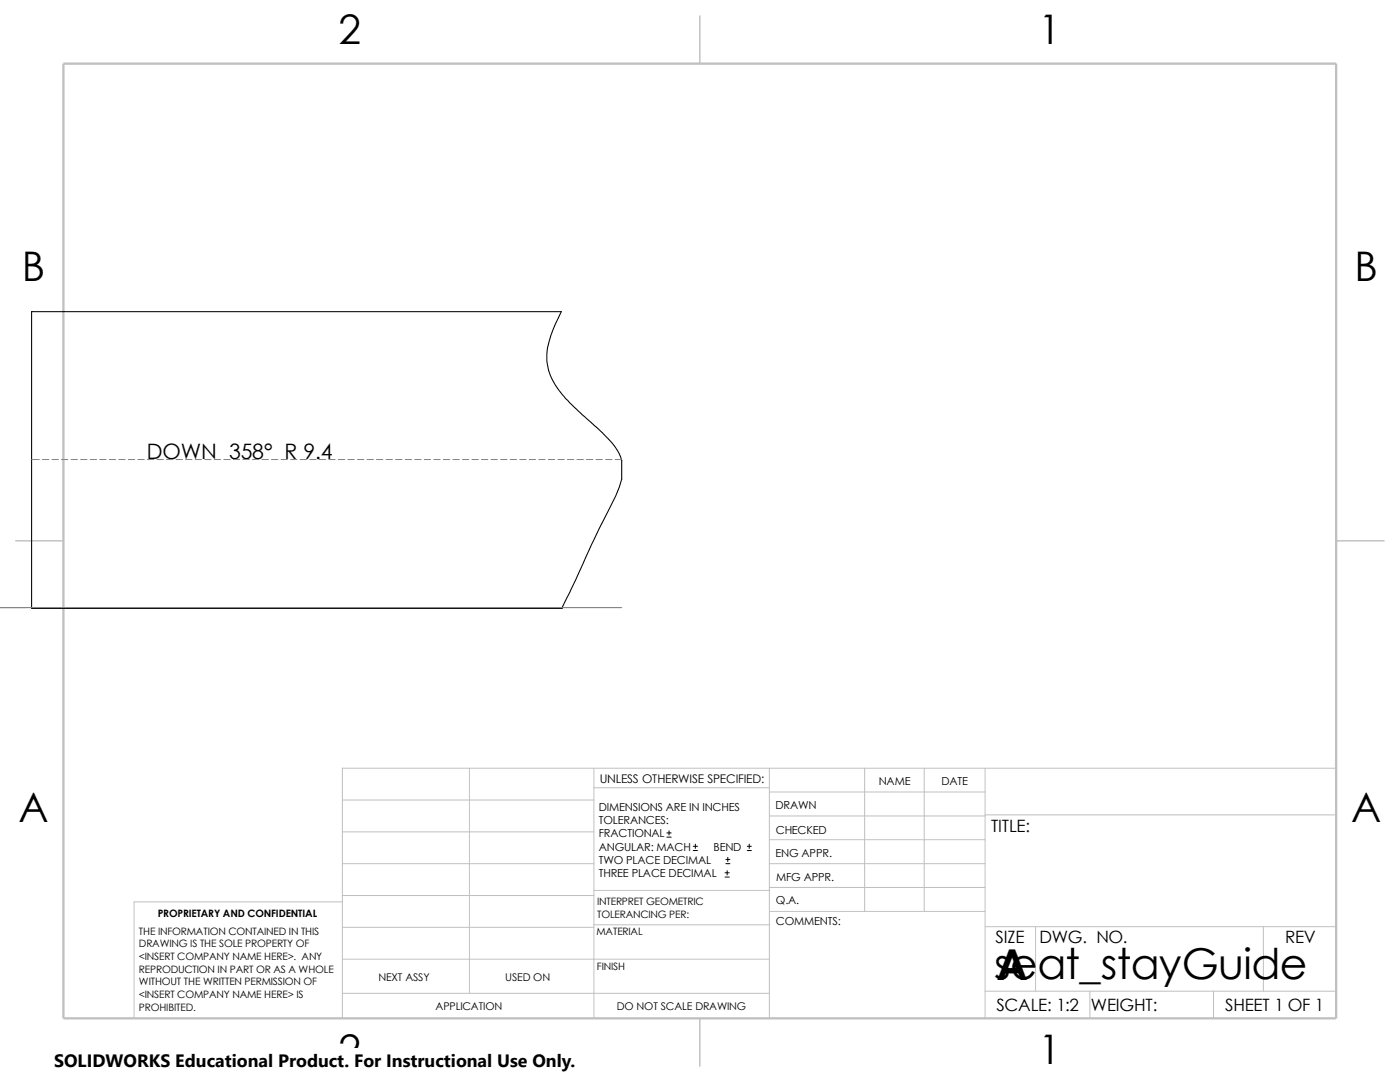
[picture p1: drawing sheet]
<svg xmlns="http://www.w3.org/2000/svg" width="279mm" height="216mm" viewBox="0 0 279 216" stroke-linecap="round" stroke-linejoin="round" font-family="sans-serif">
<defs><g id="words">
<g font-size="8.5">
<text x="198.4" y="195.3">seat_stayGuide</text>
<text x="198.8" y="195.5">A</text>
</g>
<g font-size="8.1">
<text x="67.6" y="8.8">2</text>
<text x="207.3" y="8.8">1</text>
<text x="4.4" y="56.1">B</text>
<text x="270.3" y="56.1">B</text>
<text x="3.7" y="164.1">A</text>
<text x="269.6" y="164.1">A</text>
<text x="67.6" y="212.3">2</text>
<text x="207.3" y="212.3">1</text>
</g>
<text font-size="4.2" x="29.3" y="91.6">DOWN 358° R 9.4</text>
<text font-size="3.6" x="10.8" y="213">SOLIDWORKS Educational Product. For Instructional Use Only.</text>
<g font-size="3.4">
<text x="197.8" y="166">TITLE:</text>
<text x="198.7" y="188.1">SIZE</text>
<text x="207.5" y="188.1">DWG. NO.</text>
<text x="256.5" y="188.2">REV</text>
<text x="198.8" y="201.7">SCALE: 1:2</text>
<text x="217.7" y="201.8">WEIGHT:</text>
<text x="244.5" y="201.7">SHEET 1 OF 1</text>
</g>
<text font-size="2.4" x="119.7" y="156.2">UNLESS OTHERWISE SPECIFIED:</text>
<g font-size="2.2">
<text x="119.5" y="161.8">DIMENSIONS ARE IN INCHES</text>
<text x="154.8" y="161.5">DRAWN</text>
<text x="175.4" y="156.7">NAME</text>
<text x="187.9" y="156.7">DATE</text>
<text x="119.5" y="164.4">TOLERANCES:</text>
<text x="119.5" y="167.1">FRACTIONAL</text>
<text x="154.8" y="166.3">CHECKED</text>
<text x="119.5" y="172.4">TWO PLACE DECIMAL</text>
<text x="119.5" y="169.8">ANGULAR: MACH</text>
<text x="142.4" y="169.8">BEND</text>
<text x="154.8" y="171">ENG APPR.</text>
<text x="119.5" y="175">THREE PLACE DECIMAL</text>
<text x="154.9" y="175.7">MFG APPR.</text>
<text x="154.9" y="184.7">COMMENTS:</text>
<text x="154.9" y="180.5">Q.A.</text>
</g>
<g font-size="2.1">
<text x="75.5" y="195.7">NEXT ASSY</text>
<text x="100.8" y="195.7">USED ON</text>
<text x="86.9" y="201.5">APPLICATION</text>
<text x="123.1" y="201.6">DO NOT SCALE DRAWING</text>
</g>
<g font-size="2">
<text x="31.5" y="183">PROPRIETARY AND CONFIDENTIAL</text>
<text x="119.2" y="183.1">TOLERANCING PER:</text>
<text x="119.2" y="180.6">INTERPRET GEOMETRIC</text>
<text x="27.7" y="186.5">THE INFORMATION CONTAINED IN THIS</text>
<text x="27.7" y="189.1">DRAWING IS THE SOLE PROPERTY OF</text>
<text x="27.7" y="191.6">&lt;INSERT COMPANY NAME HERE&gt;. ANY</text>
<text x="119" y="186.6">MATERIAL</text>
<text x="27.7" y="194.1">REPRODUCTION IN PART OR AS A WHOLE</text>
<text x="27.7" y="196.6">WITHOUT THE WRITTEN PERMISSION OF</text>
<text x="119.1" y="193.5">FINISH</text>
<text x="27.7" y="199.1">&lt;INSERT COMPANY NAME HERE&gt; IS</text>
<text x="27.7" y="201.7">PROHIBITED.</text>
</g>
</g></defs>
<g fill="none" stroke="#c0c0c0" stroke-width=".2">
<path d="M68.3 159.6h50.2M93.7 153.3v44.9M118.5 157.2h35M118.5 153.3v49.9M153.5 158h43.1M153.5 153.3v49.9M172.6 153.3v28.6M184.4 153.3v28.6M196.6 153.3v49.9M266.7 153.3h-198.4v49.9M68.3 180h-41.5v23.2M68.3 172.3h50.2"/>
<path d="M68.3 178.7h50.2M68.3 166h50.2M118.5 177.7h35.1M153.5 172.3h43.1M153.5 177.1h43.1M153.5 167.6h43.1M153.5 162.8h43.1M196.6 162.6h70.1M68.3 191.4h85.2M68.3 185h50.2M68.3 198.2h85.2M118.5 184.5h35.1"/>
<path d="M153.6 181.9h43M196.6 197.8h70.1M196.6 184.9h70.1M206.7 184.9v12.9M217.5 197.8v5.4M242.2 197.8v5.4M252.1 184.9v12.9"/>
</g>
<path d="M139.7 3.2v9.5M3.1 107.9h9.6M266.7 107.9h9.5M139.7 203.2v9.5" fill="none" stroke="#c0c0c0" stroke-width=".21"/>
<path d="M12.7 12.7h254v190.5h-254z" fill="none" stroke="#c0c0c0" stroke-width=".47"/>
<path d="M6.3 62.2h105.7l-.6 1.3a17.2 17.2 0 0 0-2.3 8.6 14.2 14.2 0 0 0 4.6 8.3l4.9 4.5a25 25 0 0 1 5 5.6l.5 1.4a13.2 13.2 0 0 1-1.9 8.4l-4.1 8.3-5.9 12.8h-105.9z" fill="none" stroke="#000" stroke-width=".21"/>
<g fill="none" stroke="#000" stroke-width=".2">
<path d="M133.1 167h.8M133.1 166.2h.8M133.5 165.8v.8M138.3 169.7h.9M138.3 168.9h.9M138.8 168.4v.9M144.7 175h.8M144.7 174.2h.8M144.9 172.3h.8M144.9 171.5h.8M145.1 173.7v.9M145.2 171.1v.8"/>
<path d="M149.1 169.7h.8M149.1 168.9h.8M149.5 168.4v.9"/>
</g>
<path d="M-.1 121.2h124.2" fill="none" stroke="#808080" stroke-width=".21"/>
<g fill="none" stroke="#808080" stroke-width=".2">
<path d="M6.3 91.7h1.5M8.5 91.7h1.2M10.4 91.7h1.2M12.3 91.7h1.2M14.2 91.7h1.3M16.1 91.7h1.3M18 91.7h1.3M19.9 91.7h1.3M21.8 91.7h1.3M23.7 91.7h1.3M25.6 91.7h1.3M27.5 91.7h1.3"/>
<path d="M29.4 91.7h1.3M31.3 91.7h1.3M33.2 91.7h1.3M35.1 91.7h1.3M37 91.7h1.3M38.9 91.7h1.3M40.9 91.7h1.2M42.8 91.7h1.2M44.7 91.7h1.2M46.6 91.7h1.2M48.5 91.7h1.2M50.4 91.7h1.2"/>
<path d="M52.3 91.7h1.3M54.2 91.7h1.3M56.1 91.7h1.3M58 91.7h1.3M59.9 91.7h1.3M61.8 91.7h1.3M63.7 91.7h1.3M65.6 91.7h1.3M67.5 91.7h1.3M69.4 91.7h1.3M71.3 91.7h1.3M73.2 91.7h1.3"/>
<path d="M75.1 91.7h1.3M77 91.7h1.3M79 91.7h1.2M80.9 91.7h1.2M82.8 91.7h1.2M84.7 91.7h1.2M86.6 91.7h1.2M88.5 91.7h1.2M90.4 91.7h1.3M92.3 91.7h1.3M94.2 91.7h1.3M96.1 91.7h1.3"/>
<path d="M98 91.7h1.3M99.9 91.7h1.3M101.8 91.7h1.3M103.7 91.7h1.3M105.6 91.7h1.3M107.5 91.7h1.3M109.4 91.7h1.3M111.3 91.7h1.3M113.2 91.7h1.3M115.1 91.7h1.3M117.1 91.7h1.2M119 91.7h1.2"/>
<path d="M120.9 91.7h1.2M122.8 91.7h1.2M0 121.2h5"/>
</g>
<path d="M10.8 209.2h104.1v6.7h-104.1z" fill="#fff"/>
<use href="#words"/>
</svg>
